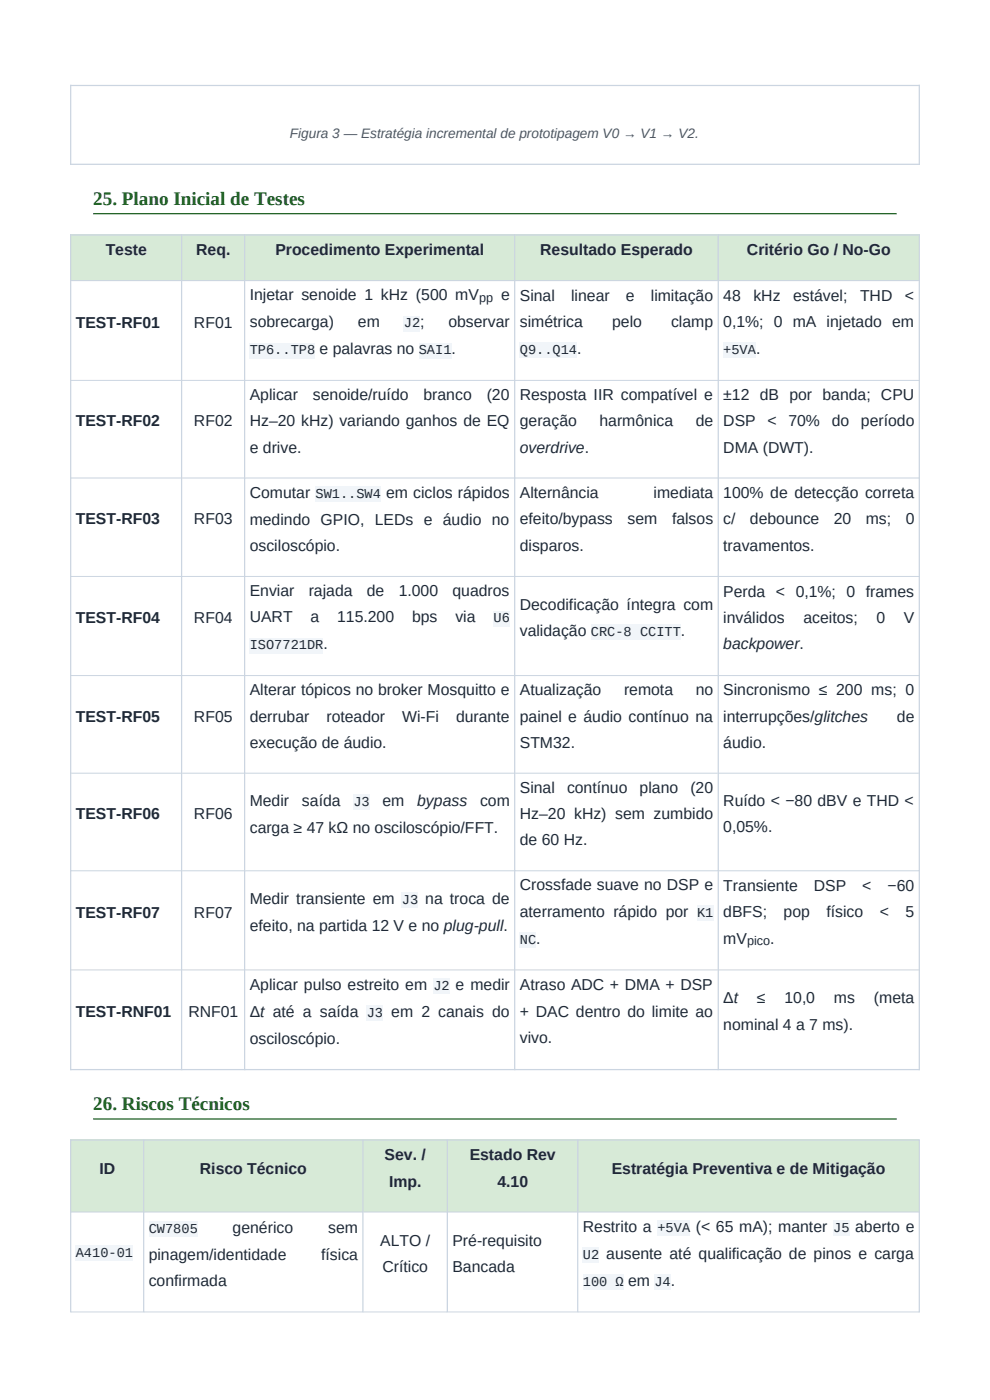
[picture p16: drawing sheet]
<svg xmlns="http://www.w3.org/2000/svg" width="210mm" height="297mm" viewBox="0 0 210 297" stroke-linecap="round" stroke-linejoin="round" font-family="sans-serif">
<defs><g id="words">
<g font-size="4.1" fill="#1b5e20">
<text x="19.8" y="43.5">25. Plano Inicial de Testes</text>
<text x="19.8" y="235.6">26. Riscos Técnicos</text>
</g>
<g font-size="3.4" fill="#1f2937">
<text x="22.4" y="54.2">Teste</text>
<text x="41.6" y="54.2">Req.</text>
<text x="58.4" y="54.2">Procedimento Experimental</text>
<text x="114.6" y="54.2">Resultado Esperado</text>
<text x="158.5" y="54.2">Critério Go / No-Go</text>
<text x="53" y="63.7">Injetar senoide 1 kHz (500 mV</text>
<text x="106.3" y="63.7">e</text>
<text x="110.3" y="63.9">Sinal</text>
<text x="121.2" y="63.9">linear</text>
<text x="132.8" y="63.9">e</text>
<text x="138.1" y="63.9">limitação</text>
<text x="153.4" y="63.9">48</text>
<text x="159.8" y="63.9">kHz</text>
<text x="168.2" y="63.9">estável;</text>
<text x="182.4" y="63.9">THD</text>
<text x="192" y="63.9">&lt;</text>
<text x="16.1" y="69.5">TEST-RF01</text>
<text x="41.2" y="69.5">RF01</text>
<text x="53" y="69.4">sobrecarga)</text>
<text x="75.9" y="69.4">em</text>
<text x="89.1" y="69.4">;</text>
<text x="95.1" y="69.4">observar</text>
<text x="110.3" y="69.4">simétrica</text>
<text x="129.8" y="69.4">pelo</text>
<text x="142.4" y="69.4">clamp</text>
<text x="153.4" y="69.4">0,1%; 0 mA injetado em</text>
<text x="67.8" y="75.2">e palavras no</text>
<text x="95.8" y="75.2">.</text>
<text x="122.4" y="75">.</text>
<text x="160.4" y="75">.</text>
<text x="53" y="84.9">Aplicar</text>
<text x="66.4" y="84.9">senoide/ruído</text>
<text x="89.8" y="84.9">branco</text>
<text x="103.2" y="84.9">(20</text>
<text x="110.3" y="84.9">Resposta IIR compatível e</text>
<text x="153.4" y="84.9">±12 dB por banda; CPU</text>
<text x="16.1" y="90.5">TEST-RF02</text>
<text x="41.2" y="90.5">RF02</text>
<text x="53" y="90.5">Hz–20 kHz) variando ganhos de EQ</text>
<text x="110.3" y="90.5">geração</text>
<text x="127.2" y="90.5">harmônica</text>
<text x="147.6" y="90.5">de</text>
<text x="153.4" y="90.5">DSP</text>
<text x="162.8" y="90.5">&lt;</text>
<text x="167.2" y="90.5">70%</text>
<text x="176.4" y="90.5">do</text>
<text x="182.6" y="90.5">período</text>
<text x="53" y="96">e drive.</text>
<text x="110.3" y="96">overdrive.</text>
<text x="153.4" y="96">DMA (DWT).</text>
<text x="53" y="105.6">Comutar</text>
<text x="81.9" y="105.6">em ciclos rápidos</text>
<text x="110.3" y="105.7">Alternância</text>
<text x="138.7" y="105.7">imediata</text>
<text x="153.4" y="105.7">100% de detecção correta</text>
<text x="16.1" y="111.2">TEST-RF03</text>
<text x="41.2" y="111.2">RF03</text>
<text x="53" y="111.3">medindo GPIO, LEDs e áudio no</text>
<text x="110.3" y="111.2">efeito/bypass</text>
<text x="133.1" y="111.2">sem</text>
<text x="142.6" y="111.2">falsos</text>
<text x="153.4" y="111.2">c/</text>
<text x="159.1" y="111.2">debounce</text>
<text x="176.9" y="111.2">20</text>
<text x="183.7" y="111.2">ms;</text>
<text x="192.1" y="111.2">0</text>
<text x="53" y="116.9">osciloscópio.</text>
<text x="110.3" y="116.8">disparos.</text>
<text x="153.4" y="116.8">travamentos.</text>
<text x="53" y="126.5">Enviar</text>
<text x="65.5" y="126.5">rajada</text>
<text x="77.8" y="126.5">de</text>
<text x="84.6" y="126.5">1.000</text>
<text x="96" y="126.5">quadros</text>
<text x="110.3" y="129.3">Decodificação íntegra com</text>
<text x="153.4" y="126.6">Perda &lt; 0,1%; 0 frames</text>
<text x="16.1" y="132.2">TEST-RF04</text>
<text x="41.2" y="132.2">RF04</text>
<text x="53" y="132">UART</text>
<text x="65.9" y="132">a</text>
<text x="68.6" y="137.8">.</text>
<text x="71.5" y="132">115.200</text>
<text x="87.4" y="132">bps</text>
<text x="96.6" y="132">via</text>
<text x="110.3" y="134.9">validação</text>
<text x="144.4" y="134.9">.</text>
<text x="153.4" y="132.2">inválidos</text>
<text x="153.4" y="137.8">backpower.</text>
<text x="170.4" y="132.2">aceitos;</text>
<text x="185.9" y="132.2">0</text>
<text x="191.8" y="132.2">V</text>
<text x="53" y="147.5">Alterar tópicos no broker Mosquitto e</text>
<text x="110.3" y="147.5">Atualização</text>
<text x="132.4" y="147.5">remota</text>
<text x="147.6" y="147.5">no</text>
<text x="153.4" y="147.5">Sincronismo ≤ 200 ms; 0</text>
<text x="16.1" y="153.1">TEST-RF05</text>
<text x="41.2" y="153.1">RF05</text>
<text x="53" y="153.1">derrubar</text>
<text x="69.2" y="153.1">roteador</text>
<text x="85.3" y="153.1">Wi-Fi</text>
<text x="96.7" y="153.1">durante</text>
<text x="110.3" y="153.1">painel e áudio contínuo na</text>
<text x="153.4" y="153.1">interrupções/glitches</text>
<text x="190.3" y="153.1">de</text>
<text x="53" y="158.6">execução de áudio.</text>
<text x="110.3" y="158.6">STM32.</text>
<text x="153.4" y="158.6">áudio.</text>
<text x="16.1" y="173.8">TEST-RF06</text>
<text x="41.2" y="173.8">RF06</text>
<text x="53" y="170.9">Medir</text>
<text x="64.1" y="170.9">saída</text>
<text x="81.1" y="170.9">em</text>
<text x="88.5" y="170.9">bypass</text>
<text x="101.8" y="170.9">com</text>
<text x="110.3" y="168.2">Sinal</text>
<text x="110.3" y="173.8">Hz–20 kHz) sem zumbido</text>
<text x="120.3" y="168.2">contínuo</text>
<text x="135.7" y="168.2">plano</text>
<text x="146.4" y="168.2">(20</text>
<text x="153.4" y="171">Ruído &lt; −80 dBV e THD &lt;</text>
<text x="53" y="176.6">carga ≥ 47 kΩ no osciloscópio/FFT.</text>
<text x="110.3" y="179.4">de 60 Hz.</text>
<text x="153.4" y="176.6">0,05%.</text>
<text x="53" y="191.8">Medir transiente em</text>
<text x="90.2" y="191.8">na troca de</text>
<text x="110.3" y="188.9">Crossfade suave no DSP e</text>
<text x="153.4" y="188.9">Transiente</text>
<text x="172.6" y="188.9">DSP</text>
<text x="182.9" y="188.9">&lt;</text>
<text x="188.3" y="188.9">−60</text>
<text x="16.1" y="194.6">TEST-RF07</text>
<text x="41.2" y="194.6">RF07</text>
<text x="53" y="197.5">efeito, na partida 12 V e no plug-pull.</text>
<text x="110.3" y="194.5">aterramento rápido por</text>
<text x="153.4" y="194.5">dBFS;</text>
<text x="166.2" y="194.5">pop</text>
<text x="175.3" y="194.5">físico</text>
<text x="186.6" y="194.5">&lt;</text>
<text x="192.1" y="194.5">5</text>
<text x="113.7" y="200.2">.</text>
<text x="153.4" y="200.2">mV</text>
<text x="163.4" y="200.2">.</text>
<text x="53" y="209.9">Aplicar pulso estreito em</text>
<text x="96.7" y="209.9">e medir</text>
<text x="16.1" y="215.7">TEST-RNF01</text>
<text x="40" y="215.7">RNF01</text>
<text x="53" y="215.7">Δt até a saída</text>
<text x="83" y="215.7">em 2 canais do</text>
<text x="110.3" y="210.1">Atraso ADC + DMA + DSP</text>
<text x="110.3" y="215.7">+ DAC dentro do limite ao</text>
<text x="153.4" y="212.9">Δt</text>
<text x="160.6" y="212.9">≤</text>
<text x="166.4" y="212.9">10,0</text>
<text x="176.9" y="212.9">ms</text>
<text x="185.4" y="212.9">(meta</text>
<text x="53" y="221.4">osciloscópio.</text>
<text x="110.3" y="221.2">vivo.</text>
<text x="153.4" y="218.5">nominal 4 a 7 ms).</text>
<text x="21.1" y="249">ID</text>
<text x="42.4" y="249">Risco Técnico</text>
<text x="81.6" y="246.2">Sev. /</text>
<text x="82.5" y="251.8">Imp.</text>
<text x="99.6" y="246.2">Estado Rev</text>
<text x="105.5" y="251.8">4.10</text>
<text x="129.8" y="249">Estratégia Preventiva e de Mitigação</text>
<text x="49.3" y="261.5">genérico</text>
<text x="69.6" y="261.5">sem</text>
<text x="123.6" y="261.3">Restrito a</text>
<text x="147.6" y="261.3">(&lt; 65 mA); manter</text>
<text x="181.4" y="261.3">aberto e</text>
<text x="31.6" y="267.2">pinagem/identidade</text>
<text x="68.1" y="267.2">física</text>
<text x="80.7" y="264.3">ALTO /</text>
<text x="81.1" y="269.9">Crítico</text>
<text x="96" y="264.3">Pré-requisito</text>
<text x="96" y="269.9">Bancada</text>
<text x="128.6" y="267.1">ausente até qualificação de pinos e carga</text>
<text x="31.6" y="272.8">confirmada</text>
<text x="133.2" y="272.8">em</text>
<text x="142.3" y="272.8">.</text>
</g>
<text font-size="2.9" fill="#475569" x="61.5" y="29.2">Figura 3 — Estratégia incremental de prototipagem V0 → V1 → V2.</text>
<g font-size="2.9" fill="#1f2937">
<text x="85.7" y="69.4">J2</text>
<text x="53" y="75.2">TP6..TP8</text>
<text x="88.8" y="75.2">SAI1</text>
<text x="110.3" y="75">Q9..Q14</text>
<text x="153.4" y="75">+5VA</text>
<text x="66.9" y="105.6">SW1..SW4</text>
<text x="53" y="137.8">ISO7721DR</text>
<text x="104.7" y="132">U6</text>
<text x="125.4" y="134.9">CRC-8 CCITT</text>
<text x="75" y="170.9">J3</text>
<text x="85.3" y="191.8">J3</text>
<text x="147.9" y="194.5">K1</text>
<text x="110.3" y="200.2">NC</text>
<text x="92" y="209.9">J2</text>
<text x="77.8" y="215.7">J3</text>
<text x="31.6" y="261.5">CW7805</text>
<text x="139.5" y="261.3">+5VA</text>
<text x="176.8" y="261.3">J5</text>
<text x="16.1" y="266.7">A410-01</text>
<text x="123.6" y="267.1">U2</text>
<text x="123.6" y="272.8">100 Ω</text>
<text x="138.8" y="272.8">J4</text>
</g>
<g font-size="2.7" fill="#1f2937">
<text x="101.7" y="64">pp</text>
<text x="158.5" y="200.5">pico</text>
</g>
</g></defs>
<g fill="#d7ead7">
<path d="M15 49.7h180v9.8h-180z" fill-rule="evenodd"/>
<path d="M38.5 49.7h13.4v9.8h-13.4z" fill-rule="evenodd"/>
<path d="M51.9 49.7h57.3v9.8h-57.3z" fill-rule="evenodd"/>
<path d="M109.2 49.7h43.1v9.8h-43.1z" fill-rule="evenodd"/>
<path d="M152.4 49.7h42.6v9.8h-42.6z" fill-rule="evenodd"/>
<path d="M15 241.7h180v15.4h-180z" fill-rule="evenodd"/>
<path d="M30.5 241.7h46.5v15.4h-46.5z" fill-rule="evenodd"/>
<path d="M77 241.7h17.9v15.4h-17.9z" fill-rule="evenodd"/>
<path d="M94.9 241.7h27.6v15.4h-27.6z" fill-rule="evenodd"/>
<path d="M122.6 241.7h72.4v15.4h-72.4z" fill-rule="evenodd"/>
</g>
<path d="M14.9 18.1h180.3M15 18v17M195 18v17M14.9 34.9h180.3" fill="none" stroke="#cbd5e1" stroke-width=".26"/>
<g fill="#f1f5f9">
<path d="M85.7 67h3.4v3.3h-3.4z" fill-rule="evenodd"/>
<path d="M53 72.8h13.8v3.2h-13.8z" fill-rule="evenodd"/>
<path d="M88.8 72.8h6.9v3.2h-6.9z" fill-rule="evenodd"/>
<path d="M110.2 72.6h12.2v3.3h-12.2z" fill-rule="evenodd"/>
<path d="M153.4 72.6h6.9v3.3h-6.9z" fill-rule="evenodd"/>
<path d="M66.9 103.2h13.9v3.3h-13.9z" fill-rule="evenodd"/>
<path d="M104.7 129.6h3.4v3.3h-3.4z" fill-rule="evenodd"/>
<path d="M53 135.4h15.6v3.2h-15.6z" fill-rule="evenodd"/>
<path d="M125.3 132.5h19.1v3.3h-19.1z" fill-rule="evenodd"/>
<path d="M75 168.5h3.4v3.3h-3.4z" fill-rule="evenodd"/>
<path d="M85.2 189.4h3.5v3.2h-3.5z" fill-rule="evenodd"/>
<path d="M147.8 192.1h3.5v3.3h-3.5z" fill-rule="evenodd"/>
<path d="M110.2 197.8h3.5v3.3h-3.5z" fill-rule="evenodd"/>
<path d="M91.9 207.5h3.5v3.3h-3.5z" fill-rule="evenodd"/>
<path d="M77.8 213.3h3.4v3.2h-3.4z" fill-rule="evenodd"/>
</g>
<path d="M14.9 49.8h180.3M15 49.7v177.3M38.5 49.7v177.3M51.9 49.7v177.3M109.2 49.7v177.3M152.4 49.7v177.3M195 49.7v177.3M14.9 226.9h180.3" fill="none" stroke="#cbd5e1" stroke-width=".26"/>
<path d="M14.9 59.5h180.3M14.9 80.7h180.3M14.9 101.4h180.3M14.9 122.3h180.3M14.9 143.3h180.3M14.9 164h180.3M14.9 184.7h180.3M14.9 205.8h180.3" fill="none" stroke="#cbd5e1" stroke-width=".21"/>
<g fill="#f1f5f9">
<path d="M16.1 264.3h12.1v3.2h-12.1z" fill-rule="evenodd"/>
<path d="M31.5 259.1h10.4v3.2h-10.4z" fill-rule="evenodd"/>
<path d="M139.5 258.9h6.8v3.3h-6.8z" fill-rule="evenodd"/>
<path d="M176.7 258.9h3.5v3.3h-3.5z" fill-rule="evenodd"/>
<path d="M123.6 264.7h3.5v3.2h-3.5z" fill-rule="evenodd"/>
<path d="M123.6 270.4h8.7v3.2h-8.7z" fill-rule="evenodd"/>
<path d="M138.8 270.4h3.5v3.2h-3.5z" fill-rule="evenodd"/>
</g>
<path d="M14.9 241.9h180.3M15 241.7v36.6M30.5 241.7v36.6M77 241.7v36.6M94.9 241.7v36.6M122.6 241.7v36.6M195 241.7v36.6" fill="none" stroke="#cbd5e1" stroke-width=".26"/>
<path d="M14.9 257.1h180.3M14.9 278.3h180.3" fill="none" stroke="#cbd5e1" stroke-width=".21"/>
<path d="M19.8 45.3h170.4M19.8 237.4h170.4" fill="none" stroke="#1b5e20" stroke-width=".26"/>
<use href="#words"/>
</svg>
